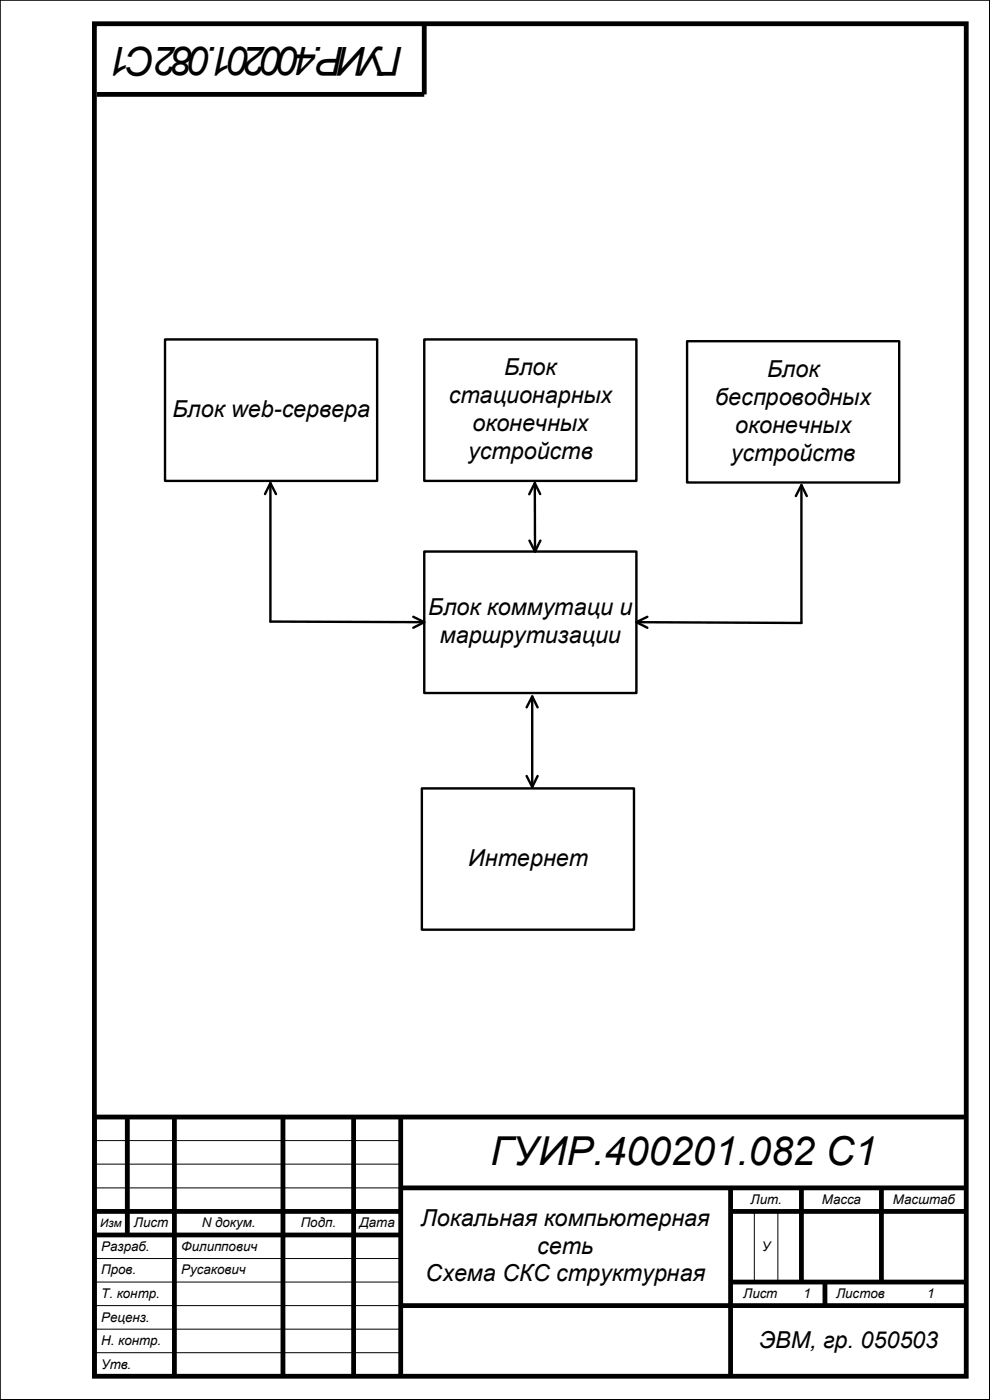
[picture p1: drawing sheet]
<svg xmlns="http://www.w3.org/2000/svg" width="210mm" height="297mm" viewBox="0 0 210 297" stroke-linecap="round" stroke-linejoin="round" font-family="sans-serif">
<defs><g id="words">
<g font-size="8.5">
<text x="85.6" y="10" transform="rotate(-180 85.6 10)">ГУИР.400201.082 С1</text>
<text x="104.1" y="247.1">ГУИР.400201.082 С1</text>
</g>
<g font-size="5">
<text x="107" y="79.6">Блок</text>
<text x="162.7" y="80">Блок</text>
<text x="36.6" y="88.5">Блок web-сервера</text>
<text x="95.2" y="85.6">стационарных</text>
<text x="151.7" y="85.9">беспроводных</text>
<text x="100.2" y="91.5">оконечных</text>
<text x="156" y="91.9">оконечных</text>
<text x="99.3" y="97.4">устройств</text>
<text x="155" y="97.8">устройств</text>
<text x="90.8" y="130.6">Блок коммутаци и</text>
<text x="93.3" y="136.5">маршрутизации</text>
<text x="99.3" y="183.7">Интернет</text>
<text x="89.3" y="260">Локальная компьютерная</text>
<text x="114" y="265.9">сеть</text>
<text x="90.3" y="271.9">Схема СКС структурная</text>
<text x="161" y="286">ЭВМ, гр. 050503</text>
</g>
<g font-size="2.8">
<text x="159.2" y="255.4">Лит.</text>
<text x="174.4" y="255.4">Масса</text>
<text x="189.4" y="255.4">Масштаб</text>
<text x="28.4" y="260.3">Лист</text>
<text x="42.8" y="260.3">N докум.</text>
<text x="63.8" y="260.3">Подп.</text>
<text x="76.3" y="260.3">Дата</text>
<text x="21.5" y="265.3">Разраб.</text>
<text x="38.4" y="265.3">Филиппович</text>
<text x="161.6" y="265.3">У</text>
<text x="21.5" y="270.3">Пров.</text>
<text x="21.5" y="275.3">Т. контр.</text>
<text x="38.4" y="270.3">Русакович</text>
<text x="157.6" y="275.3">Лист</text>
<text x="170.5" y="275.3">1</text>
<text x="177.4" y="275.3">Листов</text>
<text x="196.7" y="275.3">1</text>
<text x="21.5" y="280.4">Реценз.</text>
<text x="21.5" y="285.4">Н. контр.</text>
<text x="21.5" y="290.4">Утв.</text>
</g>
<text font-size="2.5" x="21.3" y="260.3">Изм</text>
</g></defs>
<g fill="none" stroke="#000" stroke-width="1" stroke-linecap="butt">
<path d="M20 5h185v287h-185zM90 5v15h-69.5M27 237v25M37 237v55M60 237v55M75 237v55M85 237v55M205 237h-185v55M20 257h65M85 252h120M155 252v40M155 257h50"/>
<path d="M170 252v20M187 252v20M20 262h65M85 277h120M155 272h50M175 272v5"/>
</g>
<path d="M20 242h65M20 247h65M20 252h65M160 257v15M165 257v15M20 272h65M20 277h65M20 267h65M20 282h65M20 287h65" fill="none" stroke="#000" stroke-width=".21"/>
<path d="M0 0h210v297h-210z" fill="none" stroke="#000" stroke-width=".34"/>
<g fill="none" stroke="#000" stroke-width=".51">
<path d="M35 72h45v30h-45zM90 72h45v30h-45zM145.8 72.4h45v30h-45zM56.2 104.8l1.2-2.3 1.1 2.3M57.4 102.5v29.4l32.6 .1M90 117h45v30h-45zM112.3 114.7l1.2 2.3 1.1-2.3M113.5 102.5v14.5M114.6 104.8l-1.1-2.3-1.2 2.4M168.8 105.2l1.2-2.3 1.2 2.3M170 102.9v29.3l-35-.2M87.7 130.9l2.3 1.1-2.3 1.2"/>
<path d="M137.3 130.9l-2.3 1.1 2.3 1.2M111.7 150.1l1.2-2.4 1.1 2.4M112.9 147.7v19.3M89.5 167.3h45v29.9h-45zM111.7 164.6l1.2 2.4 1.1-2.4"/>
</g>
<use href="#words"/>
</svg>
